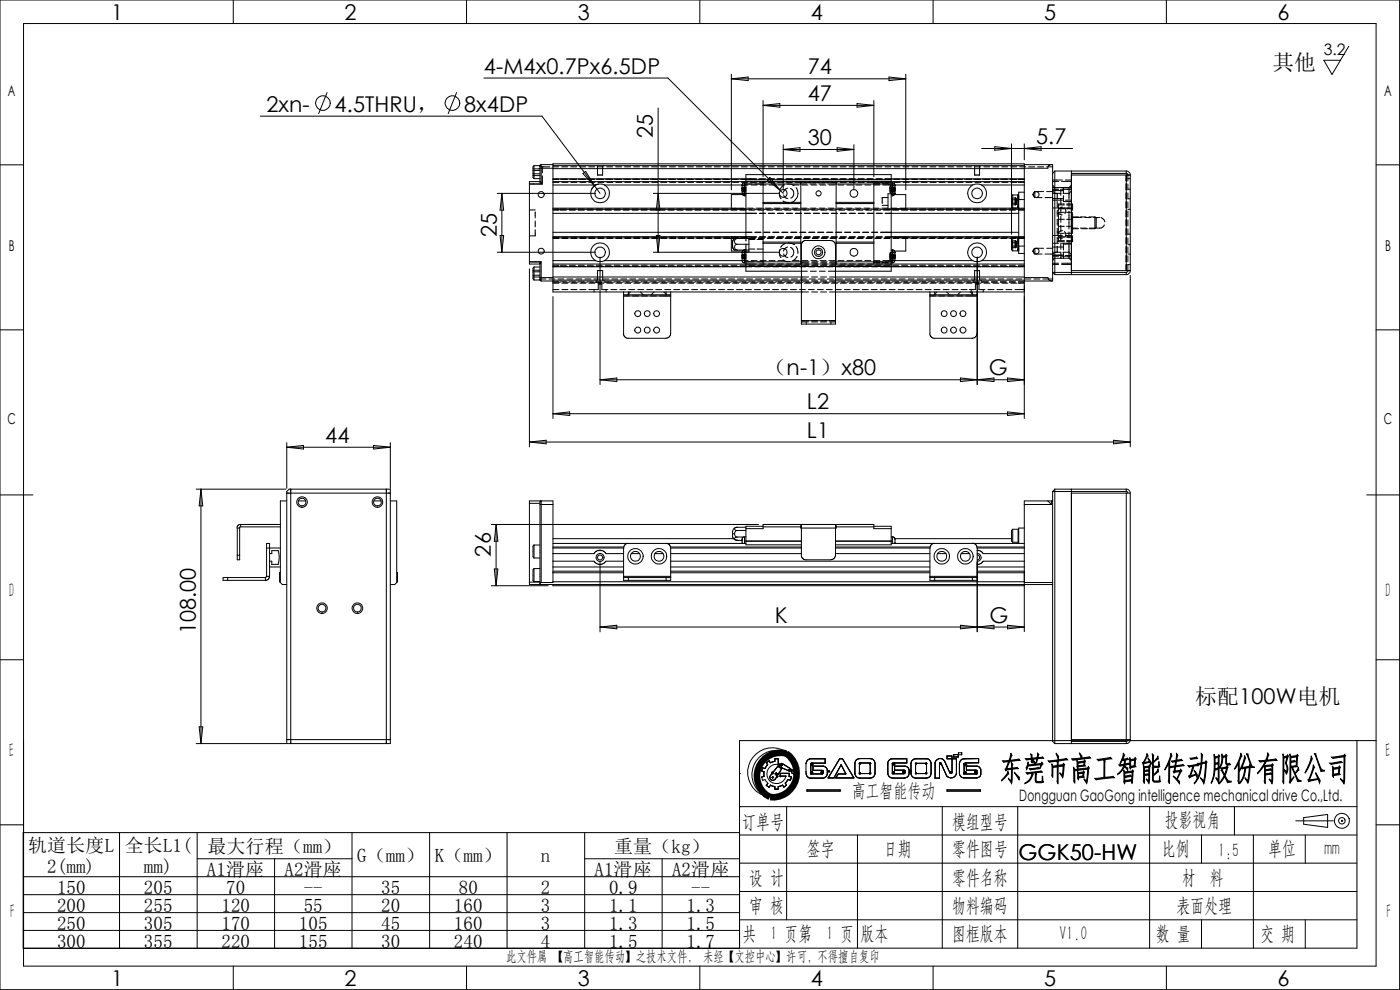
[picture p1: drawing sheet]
<svg xmlns="http://www.w3.org/2000/svg" width="297mm" height="210mm" viewBox="0 0 297 210" stroke-linecap="round" stroke-linejoin="round" font-family="sans-serif">
<defs><g id="words">
<text font-size="7" x="212" y="165.5">东莞市高工智能传动股份有限公司</text>
<g font-size="4.6">
<text x="23.6" y="4.1">1</text>
<text x="73.1" y="4.1">2</text>
<text x="122.6" y="4.1">3</text>
<text x="172" y="4.1">4</text>
<text x="221.5" y="4.1">5</text>
<text x="271" y="4.1">6</text>
<text x="102.7" y="15.6">4-M4x0.7Px6.5DP</text>
<text x="171.4" y="15.8">74</text>
<text x="269.9" y="14.9">其他</text>
<text x="56.5" y="23.7">2xn-</text>
<text x="71" y="23.7">4.5THRU，</text>
<text x="98.5" y="23.7">8x4DP</text>
<text x="171.4" y="21.4">47</text>
<text x="138.5" y="29.3" transform="rotate(-90 138.5 29.3)">25</text>
<text x="171.4" y="30.8">30</text>
<text x="219.8" y="30.6">5.7</text>
<text x="105.4" y="50.3" transform="rotate(-90 105.4 50.3)">25</text>
<text x="162.2" y="79.6">（n-1）x80</text>
<text x="209.8" y="79.6">G</text>
<text x="171.2" y="86.8">L2</text>
<text x="69" y="93.9">44</text>
<text x="171.2" y="92.8">L1</text>
<text x="104.1" y="118.1" transform="rotate(-90 104.1 118.1)">26</text>
<text x="41.5" y="134.6" transform="rotate(-90 41.5 134.6)">108.00</text>
<text x="164.4" y="132.1">K</text>
<text x="209.9" y="132.1">G</text>
<text x="253.6" y="149.3">标配100W电机</text>
<text x="216.1" y="182.4">GGK50-HW</text>
<text x="23.6" y="209.1">1</text>
<text x="73.1" y="209.1">2</text>
<text x="122.6" y="209.1">3</text>
<text x="172" y="209.1">4</text>
<text x="221.5" y="209.1">5</text>
<text x="271" y="209.1">6</text>
</g>
<g font-size="4.2">
<text x="1.9" y="126.7">D</text>
<text x="293.9" y="126.7">D</text>
<text x="1.9" y="160.7">E</text>
<text x="293.9" y="160.7">E</text>
<text x="180.7" y="169.3">高工智能传动</text>
<text x="157.4" y="175.6">订单号</text>
<text x="202" y="175.6">模组型号</text>
<text x="247.1" y="175.3">投影视角</text>
<text x="171.2" y="181.4">签字</text>
<text x="187.5" y="181.4">日期</text>
<text x="202" y="181.4">零件图号</text>
<text x="246.5" y="181.4">比例</text>
<text x="258.4" y="181.9">1:5</text>
<text x="269" y="181.4">单位</text>
<text x="281" y="181.4">mm</text>
<text x="158.9" y="187.6">设 计</text>
<text x="202" y="187.6">零件名称</text>
<text x="250.7" y="187.6">材</text>
<text x="256.6" y="187.6">料</text>
<text x="2.2" y="194.7">F</text>
<text x="158.9" y="193.5">审 核</text>
<text x="202" y="193.5">物料编码</text>
<text x="249.6" y="193.5">表面处理</text>
<text x="294.1" y="194.7">F</text>
<text x="157.5" y="199.4">共</text>
<text x="163.4" y="199.4">1 页第</text>
<text x="175.3" y="199.4">1 页</text>
<text x="182.6" y="199.4">版本</text>
<text x="202" y="199.4">图框版本</text>
<text x="224.8" y="199.4">V1.0</text>
<text x="245.2" y="199.4">数 量</text>
<text x="267.4" y="199.4">交 期</text>
</g>
<g font-size="4">
<text x="6" y="180.7">轨道长度L</text>
<text x="10" y="185.3">2(mm)</text>
<text x="26.5" y="180.7">全长L1(</text>
<text x="30.5" y="185.3">mm)</text>
<text x="43.9" y="185.8">A1滑座</text>
<text x="44" y="180.9">最大行程（mm）</text>
<text x="60.4" y="185.8">A2滑座</text>
<text x="75.8" y="182.8">G（mm）</text>
<text x="92.2" y="182.8">K（mm）</text>
<text x="114.8" y="182.8">n</text>
<text x="126.1" y="185.8">A1滑座</text>
<text x="130.3" y="180.9">重量（kg）</text>
<text x="142.6" y="185.8">A2滑座</text>
<text x="12.1" y="189.6">150</text>
<text x="30.5" y="189.6">205</text>
<text x="48" y="189.6">70</text>
<text x="64.4" y="189.6">--</text>
<text x="80.9" y="189.6">35</text>
<text x="97.3" y="189.6">80</text>
<text x="114.8" y="189.6">2</text>
<text x="129.2" y="189.6">0.9</text>
<text x="146.6" y="189.6">--</text>
<text x="12.1" y="193.4">200</text>
<text x="12.1" y="197.2">250</text>
<text x="30.5" y="193.4">255</text>
<text x="30.5" y="197.2">305</text>
<text x="47" y="193.4">120</text>
<text x="47" y="197.2">170</text>
<text x="63.4" y="197.2">105</text>
<text x="64.4" y="193.4">55</text>
<text x="80.9" y="193.4">20</text>
<text x="80.9" y="197.2">45</text>
<text x="96.3" y="193.4">160</text>
<text x="96.3" y="197.2">160</text>
<text x="114.8" y="193.4">3</text>
<text x="114.8" y="197.2">3</text>
<text x="129.2" y="193.4">1.1</text>
<text x="129.2" y="197.2">1.3</text>
<text x="145.6" y="193.4">1.3</text>
<text x="145.6" y="197.2">1.5</text>
<text x="12.1" y="201">300</text>
<text x="30.5" y="201">355</text>
<text x="47" y="201">220</text>
<text x="63.4" y="201">155</text>
<text x="80.9" y="201">30</text>
<text x="96.3" y="201">240</text>
<text x="114.8" y="201">4</text>
<text x="129.2" y="201">1.5</text>
<text x="145.6" y="201">1.7</text>
</g>
<g font-size="3.3">
<text x="280.8" y="11.8">3.2</text>
<text x="216.2" y="169.8">Dongguan GaoGong intelligence mechanical drive Co.,Ltd.</text>
</g>
<g font-size="3.2">
<text x="1.7" y="20.3">A</text>
<text x="293.7" y="20.3">A</text>
<text x="1.9" y="53.3">B</text>
<text x="293.9" y="53.3">B</text>
<text x="1.6" y="89.9">C</text>
<text x="293.5" y="89.9">C</text>
</g>
<g font-size="3.1">
<text x="107.4" y="203.9">此文件属 【高工智能传动】之技术文件,</text>
<text x="149.2" y="203.9">未经【文控中心】许可，不得擅自复印</text>
</g>
</g></defs>
<g fill="none" stroke="#000" stroke-width=".21">
<path d="M0 0h296.9v209.9h-296.9zM5 5h286.9v199.9h-286.9zM49.5 0v5M69.4 19.6l-1.8 4.5M96.9 19.6l-1.8 4.5M99 0v5M102.7 16.6h39l24.5 24.4M148.5 0v5M155.2 15.7v24.6M155.2 16.7h37M155.2 16.7l3.5-.4v.8zM188.6 16.3l3.6 .4-3.6 .4z"/>
<path d="M192.2 15.7v24.6M198 0v5M247.4 0v5M286.1 9.8l-3.5 6-1.8-3h3.6M0 35h5M55.2 24.6h59.8l11.1 14.8M112.3 39v-.5h2.3l.5 .5M112.3 39v16.5M112.3 39h2.8M113.1 36.9h1.5M113.1 36.2h1.5M113.1 35.8h1.5"/>
<path d="M113.1 37.3h1.5M113.3 35.1v2.8M113.3 35.1l-.2 .3v2.2l.2 .3M113.3 37.9h1.3M113.3 35.1h1.3M114.6 35.2v.5M114.6 35.7h.2M114.6 35.7v3l.2 .3v-3.3M114.6 35.1v.3M114.6 35.1l.5 .3M114.8 34.9l-.2 .1v.2M114.8 34.9v.8"/>
<path d="M114.8 34.9h2.5M114.8 35.7h2.5M115.1 35.4v1.3M115.1 37.3v1.7M115.1 35.4h1.5M117.3 35.4h1.2M117.3 34.9v.8M117.3 34.9v-.1h100v.1M117.3 35.7v23.2M117.3 38.5h100M117.3 37.9h43.2M117.3 38.1h1.3"/>
<path d="M117.3 38.7h1.3M117.3 38h1.3M117.3 39.2h9.1M117.3 35.1h100M117.3 35.8h100M118.9 38h1.2M119.2 35.4h1.2M119.2 38.1h1.3M119.2 38.7h1.3M120.8 38h1.2M121.1 35.4h1.2M121.1 38.1h1.3"/>
<path d="M121.1 38.7h1.3M122.7 38h1.3M123 35.4h1.2M123 38.1h1.3M123 38.7h1.3M123.7 36.8l.5-.4 1.9 3zM124.6 38h1.3M124.9 35.4h1.3M124.9 38.1h1.3M124.9 38.7h1.3M126.1 39.4l1.2 1.6M126.4 39.2a2.25 2.25 0 0 1 1.9 0"/>
<path d="M126.4 39.2a2 2 0 0 0-.6 3.1 2 2 0 0 0 3.1 0 2 2 0 0 0-.6-3.1M126.5 38h1.3M126.7 35.1v2h1.1v-2M126.8 35.4h1.3M126.8 38.1h1.3M126.8 38.7h1.3M127 39.1a1.86 1.86 0 0 0-1.5 1M128.3 39.2h30.4M128.4 38h1.3M128.7 35.4h1.3M128.7 38.1h1.3M128.7 38.7h1.3"/>
<path d="M130.3 38h1.3M130.6 35.4h1.3M130.6 38.1h1.3M130.6 38.7h1.3M132.2 38h1.3M132.5 35.4h1.3M132.5 38.1h1.3M132.5 38.7h1.3M134.1 38h1.3M134.4 35.4h1.3M134.5 38.1h1.2M134.5 38.7h1.2"/>
<path d="M136 38h1.3M136.3 35.4h1.3M136.4 38.1h1.2M136.4 38.7h1.2M137.9 38h1.3M138.2 35.4h1.3M138.3 38.1h1.2M138.3 38.7h1.2M139.6 22.9v30.6M139.8 38h1.3M140.1 35.4h1.3M140.2 38.1h1.2"/>
<path d="M140.2 38.7h1.2M141.7 38h1.3M142 35.4h1.3M142.1 38.1h1.2M142.1 38.7h1.2M143.6 38h1.3M143.9 35.4h1.3M144 38.1h1.2M144 38.7h1.2M145.5 38h1.3M145.8 35.4h1.3M145.9 38.1h1.3"/>
<path d="M145.9 38.7h1.3M147.4 38h1.3M147.7 35.4h1.3M147.8 38.1h1.3M147.8 38.7h1.3M149.4 38h1.2M149.6 35.4h1.3M149.7 38.1h1.3M149.7 38.7h1.3M151.3 38h1.2M151.6 35.4h1.2M151.6 38.1h1.3"/>
<path d="M151.6 38.7h1.3M153.2 38h1.2M153.5 35.4h1.2M153.5 38.1h1.3M153.5 38.7h1.3M155.1 38h1.2M155.4 35.4h1.2M155.4 38.1h1.3M155.4 38.7h1.3M157 38h3.5M157.3 35.4h1.2M157.3 38.1h1.3"/>
<path d="M157.3 38.7h1.3M157.4 39.3v.7M157.4 39.3h.1M157.4 39.3h.4M157.4 39.7l.8 .1M157.8 39.3l.4 .1M157.9 38.8l-.4 .1-.1 .4M157.9 38.8v2.7M157.9 38.8h.3M157.9 38.8v1.2M158.2 38.1v.9M158.2 39v12.1"/>
<path d="M158.2 38.1v-1.1h30.9v1.1M158.2 40l-.8-.2v.6l.8-.1M158.2 38.6h1.3M158.2 39h13M158.2 38.1h30.9M159.2 35.4h1.2M159.2 38.1h1.3M159.2 38.7h1.3M159.3 39.2h1.3M160.1 38.6h1.3M160.8 38h1.6M161.1 35.4h1.2"/>
<path d="M161.1 37.9h1.3M161.1 38.1h1.3M161.1 38.7h1.3M161.2 39.2h1.3M161.9 21.3v16.2M161.9 38.5v17.5M161.9 22.4h23.5M161.9 22.4l3.5-.4v.7zM162.1 38.6h1.2M162.7 38h1.6M163 35.4h1.3M163 37.9h1.3"/>
<path d="M163 38.1h1.3M163 38.7h1.3M163.2 39.2h1.2M163.3 37.6l2.3 2.8-2.8-2.2zM164 38.6h1.2M164.6 38h1.6M164.9 35.4h1.3M164.9 37.9h1.3M164.9 38.1h1.3M164.9 38.7h1.3M165.1 39.2h1.2M165.9 38.6h1.2"/>
<path d="M166.2 30.7v9.3M166.2 31.7h14.9M166.2 31.7l3.5-.4v.8zM166.3 39.2l-.8 .9M166.4 39.2h-.1M166.5 38h1.6M166.8 35.4h1.3M166.8 37.9h1.3M166.8 38.1h1.3M166.8 38.7h1.3M167 39.9a1.04 1.04 0 0 0-.8 .8M167.3 39l.9 .2"/>
<path d="M167.7 40a.98 .98 0 0 1 .7 .9M167.8 38.6h1.2M168.2 39.2l.2 .2M168.2 39.2h1.3M168.4 38h1.6M168.7 35.4h1.3M168.7 37.9h1.3M168.7 38.1h1.3M168.7 38.7h1.3M168.9 39.8a1.99 1.99 0 0 1-.9 3.1M169.7 38.6h1.2M169.9 38.5v17.5"/>
<path d="M169.9 38.8h7.5M170.1 39.2h1.3M170.3 38h1.6M170.6 35.4h1.3M170.6 37.9h1.3M170.6 38.1h1.3M170.6 38.7h1.3M171.6 38.6h1.2M171.8 39h1.3M172 39.2h1.3M172.2 38h1.6M172.5 35.4h1.3"/>
<path d="M172.6 37.9h1.2M172.6 38.1h1.2M172.6 38.7h1.2M173.5 38.6h1.3M173.7 39h1.3M173.9 39.2h1.3M174.1 38h1.6M174.4 35.4h1.3M174.5 37.9h1.2M174.5 38.1h1.2M174.5 38.7h1.2M175.4 38.6h1.3"/>
<path d="M175.6 39h13.5M175.9 39.2h1.2M176 38h1.6M176.3 35.4h1.3M176.4 37.9h1.2M176.4 38.1h1.2M176.4 38.7h1.2M177.3 38.6h1.3M177.4 38.5v17.5M177.6 31.3l3.5 .4-3.5 .4zM177.8 39.2h1.2M177.9 38h1.6"/>
<path d="M178.2 35.4h1.3M178.3 37.9h1.2M178.3 38.1h1.2M178.3 38.7h1.2M179.2 38.6h1.3M179.7 39.2h1.2M179.8 38h1.6M180.1 35.4h1.3M180.2 37.9h1.2M180.2 38.1h1.2M180.2 38.7h1.2M181.1 38.6h1.3"/>
<path d="M181.1 30.7v9.3M181.6 39.2h1.2M181.7 38h1.6M181.8 22l3.6 .4-3.6 .3zM182 35.4h1.3M182.1 37.9h1.2M182.1 38.1h1.2M182.1 38.7h1.2M183 38.6h1.3M183.5 39.2h1.2M183.6 38h1.7M183.9 35.4h1.3"/>
<path d="M184 37.9h1.3M184 38.1h1.3M184 38.7h1.3M184.9 38.6h1.3M185.4 21.3v16.2M185.4 38.5v17.5M185.4 38.8h1.2M185.4 39.2h1.2M185.5 38h1.7M185.8 35.4h1.3M185.9 37.9h1.3M185.9 38.1h1.3"/>
<path d="M185.9 38.7h1.3M186.8 38.6h2.3M187.1 38.8h1.3h-1.3M187.3 39.2h19M187.5 38h1.6M187.7 35.4h1.3M187.8 37.9h29.5M187.8 38.1h1.3M187.8 38.7h1.3M188.9 39.4v1.5M189.1 38.1v.9M189.1 39v2.1"/>
<path d="M189.1 38.8h.3M189.4 38.8l.3 .1 .2 .4M189.4 38.8v2.7M189.4 38.8v1.2M189.4 38h1.2M189.5 39.3h.4M189.5 39.3l-.6 .1M189.7 35.4h1.2M189.7 38.1h1.3M189.7 38.7h1.3M189.9 39.3h.1M189.9 39.3v.7"/>
<path d="M189.9 39.7l-1.1 .1M189.9 39.3h-.4M191.3 38h1.2M191.6 35.4h1.2M191.6 38.1h1.3M191.6 38.7h1.3M193.2 38h1.2M193.5 35.4h1.2M193.5 38.1h1.3M193.5 38.7h1.3M195.1 38h1.2M195.4 35.4h1.2"/>
<path d="M195.4 38.1h1.3M195.4 38.7h1.3M197 38h1.2M197.3 35.4h1.2M197.3 38.1h1.3M197.3 38.7h1.3M198.9 38h1.3M199.2 35.4h1.2M199.2 38.1h1.3M199.2 38.7h1.3M200.8 38h1.3M201.1 35.4h1.3"/>
<path d="M201.1 38.1h1.3M201.1 38.7h1.3M202.7 38h1.3M203 35.4h1.3M203 38.1h1.3M203 38.7h1.3M204.6 38h1.3M204.9 35.4h1.3M204.9 38.1h1.3M204.9 38.7h1.3M206.3 39.2a2.25 2.25 0 0 1 1.9 0M206.3 39.2a2 2 0 0 0-.6 3.1 2 2 0 0 0 3.1 0 2 2 0 0 0-.6-3.1"/>
<path d="M206.5 38h1.3M206.8 35.1v2h1v-2M206.8 35.4h1.3M206.8 38.1h1.3M206.8 38.7h1.3M208.2 39.2h9.1M208.2 31.5h19.3M208.4 38h1.3M208.7 35.4h1.3M208.7 38.1h1.3M208.7 38.7h1.3M210.3 38h1.3"/>
<path d="M210.6 35.4h1.3M210.7 38.1h1.2M210.7 38.7h1.2M211 31.1l3.6 .4-3.6 .4zM212.2 38h1.3M212.5 35.4h1.3M212.6 38.1h1.2M212.6 38.7h1.2M214.1 38h1.3M214.4 35.4h1.3M214.5 38.1h1.2M214.5 38.7h1.2"/>
<path d="M214.6 30.5v19.2M216 38.1h1.3M216 38.7h1.3M216 38h1.3M216.3 35.4h1.3M217.3 34.9v.8M217.3 34.9h6v24.7h-6M217.3 30.5v3.4M217.3 35.7v23.2M217.3 31.5l3.6-.4v.8zM218.2 35.4h1.3M220.1 35.4h1.3"/>
<path d="M222 35.4h1.3M223.1 34.9l-.6 .2-.2 .6h-5M223.3 38.5h1.3M223.3 38.2h2.1M223.3 39.3l.5 .5M223.8 36.3v22M223.8 36.3h15.1M223.8 36.3l-.5 .5M225.2 38.5h2.1M225.2 39.8h2.1M225.6 39.8v1.3M226 38.2h1.3"/>
<path d="M227.3 36.3v22M227.3 37.1h11.6M227.3 39.3l-.5 .5v2.5M227.3 39.8h-4h1.3M227.3 36.8h11.6M238.9 37.1h.9M238.9 36.3a.87 .87 0 0 1 .9 .8M238.9 36.8l.3 .1 .1 .2M238.9 36.3v.5M238.9 37.1v20.3M239.3 37.1h.5M239.3 37.1v1.3"/>
<path d="M239.3 39v1.3M239.3 37.9h.5M239.8 37.1v20.3M291.9 35h5M105.5 41h20.8M105.5 53.5h20.8M106.1 50h.7l-.3 3.5zM106.5 41l.3 3.6h-.7zM106.5 41v12.5M112.3 55.5v.5h2.3M112.3 57v37.8M112.3 55.5h2.5"/>
<path d="M112.3 44.5h1.2M113.1 57.7h1.5M113.1 58.4h1.5M113.1 57.3h1.5M113.1 58.8h1.5M113.3 56.6v2.8M113.3 56.6l-.2 .3v2.2l.2 .3M113.3 56.6h1.3M113.5 45v1.2M113.5 46.9v1.2M113.5 48.8v1.2h-1.2M114.6 58.9v.6l.2 .1"/>
<path d="M114.6 58.9h.2M114.6 55.5v3.4M114.8 58.9v.7M114.8 55.5l-.2 .5M114.8 55.5v3.4M114.8 59.6h2.5M114.8 58.9h2.5M115.8 59.2l-2.5 .2M116.5 59.2h1.2M117.3 58.9v.7M117.3 59.6v2.3h15M117.3 59.4h54.2"/>
<path d="M117.3 59.9h1.5M117.3 56h54.6M117.3 56.6h42.2M117.3 58.8h54.2M117.3 50.2h43.2M117.3 55.3h9.1M117.3 59.8h1.3M117.3 44.6h1.3M117.3 50.3h1.3M117.3 56.5h1.3M117.3 44.3h1.3M117.3 56.3h1.3"/>
<path d="M117.3 50.6h1.3M117.3 44.4h42.2M117.3 49.3h42.2M117.3 45.3h43.2M117.3 44.2h39.1M117.3 50.5h39.1M118.4 59.2h1.2M118.9 59.8h1.2M118.9 44.6h1.2M118.9 56.5h1.6M118.9 44.3h1.2M118.9 56.3h1.2"/>
<path d="M119.2 50.3h1.3M119.2 50.6h1.3M119.5 59.9h1.2M120.3 59.2h1.2M120.8 59.8h1.2M120.8 44.6h1.2M120.8 56.5h1.6M120.8 44.3h1.2M120.8 56.3h1.2M121.1 50.3h1.3M121.1 50.6h1.3M121.4 59.9h1.2"/>
<path d="M122.2 59.2h1.2M122.7 59.8h1.3M122.7 44.6h1.3M122.7 56.5h1.6M122.7 44.3h1.3M122.7 56.3h1.3M123 50.3h1.3M123 50.6h1.3M123.3 59.9h1.2M124.1 59.2h1.2M124.6 59.8h1.3M124.6 44.6h1.3"/>
<path d="M124.6 56.5h1.6M124.6 44.3h1.3M124.6 56.3h1.3M124.9 50.3h1.3M124.9 50.6h1.3M125.2 59.9h2.5M126 59.2h1.3M126.4 55.3a2.25 2.25 0 0 0 1.9 0M126.4 55.3a2 2 0 0 1-.6-3 2 2 0 0 1 3.1 0 2 2 0 0 1-.6 3M126.4 59.4v.5M126.5 59.8h1.3M126.5 44.6h1.3"/>
<path d="M126.5 56.5h1.6M126.5 44.3h1.3M126.5 56.3h1.3M126.7 59.4v-2h1.1v2M126.8 50.3h1.3M126.8 50.6h1.3M127.3 54.5v27.1M127.9 59.2h1.3M128.1 59.4v.5h2.2M128.3 55.3h30.4M128.4 59.8h1.3M128.4 44.6h1.3"/>
<path d="M128.4 56.5h1.6M128.4 44.3h1.3M128.4 56.3h1.3M128.7 50.3h1.3M128.7 50.6h1.3M129.8 59.2h1.3M130.3 59.8h1.3M130.3 44.6h1.3M130.3 56.5h1.6M130.3 44.3h1.3M130.3 56.3h1.3M130.6 50.3h1.3"/>
<path d="M130.6 50.6h1.3M130.9 59.9h1.3M131.7 59.2h1.3M132.2 59.8h1.3M132.2 44.6h1.3M132.2 56.5h1.6M132.2 44.3h1.3M132.2 56.3h1.3M132.5 50.3h1.3M132.5 50.6h1.3M132.8 59.9h1.3M133.6 59.2h1.3"/>
<path d="M134.1 59.8h1.3M134.1 44.6h1.3M134.1 56.5h1.6M134.1 44.3h1.3M134.1 56.3h1.3M134.5 50.3h1.2M134.5 50.6h1.2M134.7 59.9h1.3M135.5 59.2h1.3M136 59.8h1.3M136 44.6h1.3M136 56.5h1.6"/>
<path d="M136 44.3h1.3M136 56.3h1.3M136.4 50.3h1.2M136.4 50.6h1.2M136.6 59.9h1.3M137.4 59.2h1.3M137.9 59.8h1.3M137.9 44.6h3.2M137.9 56.5h1.6M137.9 44.3h1.3M137.9 56.3h1.3M138.3 50.3h1.2"/>
<path d="M138.3 50.6h1.2M138.5 59.9h1.3M138.6 41h26.5M138.6 53.5h26.5M139.2 50h.8l-.4 3.5zM139.2 44.6l.4-3.6 .4 3.6M139.3 59.2h1.3M139.8 59.8h1.3M139.8 56.5h1.6M139.8 44.3h1.3M139.8 56.3h1.3M140.2 50.3h1.2"/>
<path d="M140.2 50.6h1.2M140.4 59.9h1.3M141.2 59.2h1.3M141.7 59.8h1.3M141.7 44.6h1.3M141.7 56.5h1.6M141.7 44.3h1.3M141.7 56.3h1.3M142.1 50.3h1.2M142.1 50.6h1.2M142.3 59.9h1.3M143.1 59.2h1.3"/>
<path d="M143.6 59.8h1.3M143.6 44.6h1.3M143.6 56.5h1.6M143.6 44.3h1.3M143.6 56.3h1.3M144 50.3h1.2M144 50.6h1.2M144.2 59.9h1.3M145 59.2h1.3M145.5 59.8h1.3M145.5 44.6h1.3M145.5 56.5h1.7"/>
<path d="M145.5 44.3h1.3M145.5 56.3h1.3M145.9 50.3h1.3M145.9 50.6h1.3M146.1 59.9h1.3M146.9 59.2h1.3M147.4 59.8h1.3M147.4 44.6h1.3M147.4 56.5h1.7M147.4 44.3h1.3M147.4 56.3h1.3M147.8 50.3h1.3"/>
<path d="M147.8 50.6h1.3M148 59.9h1.3M148.8 59.2h1.3M149.4 59.8h1.2M149.4 44.6h1.2M149.4 56.5h1.6M149.4 44.3h1.2M149.4 56.3h1.2M149.7 50.3h1.3M149.7 50.6h1.3M149.9 59.9h1.3M150.7 59.2h1.3"/>
<path d="M151.3 59.8h1.2M151.3 44.6h1.2M151.3 56.5h1.6M151.3 44.3h1.2M151.3 56.3h1.2M151.6 50.3h1.3M151.6 50.6h1.3M151.8 59.9h1.3M152.7 59.2h1.2M153.2 59.8h1.2M153.2 44.6h1.2M153.2 56.5h1.6"/>
<path d="M153.2 44.3h1.2M153.2 56.3h1.2M153.5 50.3h1.3M153.5 50.6h2.2M153.8 59.9h1.2M154.6 59.2h1.2M155.1 59.8h1.2M155.1 44.6h1.2M155.1 56.5h1.6M155.1 44.3h1.2M155.1 56.3h1.2M155.4 50.3h1.3"/>
<path d="M155.7 59.9h1.2M155.8 50.6l-.4 .6v1.3l.4 .5M155.9 50.6a.77 .77 0 0 0-.5 .9v.5a.88 .88 0 0 0 .7 1h.3M155.9 50.6h.5M156.4 50.6a.62 .62 0 0 0-.6 .6 .62 .62 0 0 0 .6 .6M156.4 51.8a.62 .62 0 0 0-.6 .6 .62 .62 0 0 0 .6 .6M156.4 50.6h2.5M156.4 51.8h2.5M156.4 53h2.5M156.5 59.2h1.2M156.6 44.2h1.3M157 59.8h1.2"/>
<path d="M157 44.6h1.2M157 56.5h32.1M157 44.3h1.2M157 56.3h1.2M157.1 50.5h1.2M157.3 50.3h1.3M157.4 41l.1 .3 .4 .2M157.4 55.3l.1 .2 .4 .3M157.4 40h.4M157.4 41h.1M157.4 40.3v.7M157.4 53.6v.7"/>
<path d="M157.4 53.5v.1M157.4 54.5h.1M157.4 55.2v.1M157.4 54.5v.7M157.4 54.3h.1M157.4 54.3h.4M157.4 54.5h.4M157.4 54.2l.4 .1M157.4 53.9l.8 .1M157.4 53.5l.4 .1M157.4 53.6h.4M157.6 59.9h1.2"/>
<path d="M157.8 40.3h-.4M157.8 54.5l-.4 .1M157.8 40l.4 .1M157.8 54.3h.4M157.8 53.6h.4M157.9 53l-.4 .2-.1 .3M157.9 53v2.8M157.9 55.8h.3M157.9 53h.3M157.9 40.3v1.2M157.9 53v1.3M157.9 54.5v1.3"/>
<path d="M157.9 41.5h.3M158.2 55.5v.9M158.2 51.8v1.6M158.2 56.4v1.1h13.1M158.2 41.3h-3v3h3M158.2 50.3h-3v3h3M158.2 53.4v2.1M158.2 54.2l-.8-.1v.6l.8-.1M158.2 40.2l-.4 .1M158.2 54.5h-.4M158.2 56.4h13.3M158.2 40.6h-.8"/>
<path d="M158.2 54.8l-.8 .1M158.2 55.2l-.8 .1M158.2 40.9l-.8 .1M158.2 55.5h13.5M158.4 59.2h1.2M158.5 44.2h1.3M158.9 59.8h1.2M158.9 44.6h1.2M158.9 44.3h1.2M158.9 56.3h1.2M158.9 50.8h1.2M158.9 52.8h1.2"/>
<path d="M158.9 50.2v3.2h-.7M159 50.6h1.2M159 50.5h1.2M159.2 50.3h1.3M159.3 55.3h1.3M159.5 59.9h1.2M160.1 56.6h1.3M160.1 44.4h1.3M160.1 49.3h1.3M160.3 59.2h1.2M160.4 44.2h1.3M160.6 50.8h1.3"/>
<path d="M160.6 52.8h1.3M160.8 59.8h1.3M160.8 44.6h1.3M160.8 44.3h1.3M160.8 56.3h1.3M160.9 50.6h1.2M160.9 50.5h1.2M161.1 50.2h1.3M161.1 50.3h1.3M161.1 45.3h1.3M161.2 55.3h1.3M161.4 59.9h1.2"/>
<path d="M161.9 42.9h8M161.9 51.6h8M161.9 51.4h8M161.9 43.2h8M162.1 56.6h1.2M162.1 44.4h1.2M162.1 49.3h1.2M162.2 59.2h1.2M162.3 44.2h1.3M162.7 59.8h1.3M162.7 44.6h1.3M162.7 44.3h1.3"/>
<path d="M162.7 56.3h1.3M162.8 50.6h1.2M162.8 50.5h1.2M163 50.2h1.3M163 50.3h1.3M163 45.3h1.3M163.2 55.3h1.2M163.3 59.9h1.2M164 56.6h1.2M164 44.4h1.2M164 49.3h1.2M164.1 59.2h1.3"/>
<path d="M164.2 44.2h1.3M164.6 59.8h1.3M164.6 44.6h1.3M164.6 44.3h1.3M164.6 56.3h1.3M164.7 50.6h1.2M164.7 50.5h1.2M164.9 50.2h1.3M164.9 50.3h1.3M164.9 45.3h1.3M165.1 55.3h1.2M165.2 59.9h1.3"/>
<path d="M165.3 40.8l.1 .9 .3 .5M165.4 53a1.62 1.62 0 0 0 .3 1.7M165.6 52.4h.1M165.9 56.6h1.2M165.9 44.4h1.2M165.9 49.3h1.2M166 59.2h1.3M166.1 42.6l.5 .3 .7 .1M166.1 55.1l.2 .2M166.1 44.2h1.3M166.2 41.4a.93 .93 0 0 0 .9 .7M166.2 53.8a.93 .93 0 0 0 .9 .8"/>
<path d="M166.3 55.3l1.3 .2M166.5 59.8h1.3M166.5 44.6h1.3M166.5 44.3h1.3M166.5 56.3h1.3M166.6 51.6l-.9 .8M166.6 50.6h1.3M166.6 50.5h1.3M166.8 50.2h1.3M166.8 50.3h1.3M166.8 45.3h1.3M167 52.4a1.14 1.14 0 0 0-.8 .9"/>
<path d="M167.1 59.9h1.3M167.2 51.5l1.2 .4M167.7 52.5a1.09 1.09 0 0 1 .7 .9M167.8 56.6h1.2M167.8 44.4h1.2M167.8 49.3h1.2M167.9 59.2h1.3M168 44.2h1.3M168.1 55.3h1.4M168.4 51.9h.1M168.4 59.8h1.3M168.4 41a.95 .95 0 0 1-.6 1"/>
<path d="M168.4 53.5a1.07 1.07 0 0 1-.6 1M168.4 44.6h1.3M168.4 44.3h1.3M168.4 56.3h1.3M168.5 50.6h1.3M168.5 50.5h1.3M168.7 50.2h1.3M168.7 50.3h1.3M168.7 45.3h1.3M168.9 52.3a1.61 1.61 0 0 1 .3 1.5M169 59.9h1.3M169.1 54.4l-.4 .5-.5 .4"/>
<path d="M169.7 56.6h1.2M169.7 44.4h1.2M169.7 49.3h1.2M169.8 59.2h1.3M169.9 55.8h1.6M169.9 44.2h1.3M170.1 55.3h1.3M170.3 59.8h1.3M170.3 44.6h1.3M170.3 44.3h1.3M170.3 56.3h1.3M170.4 50.6h1.3"/>
<path d="M170.4 50.5h1.3M170.6 50.2h1.3M170.6 50.3h1.3M170.6 45.3h1.3M170.9 59.9h1.3M171.6 56.6h1.2M171.6 44.4h1.2M171.6 49.3h1.2M171.7 59.2h1.3M171.8 44.2h1.3M171.9 57.5h1.3M172 55.3h1.3"/>
<path d="M172.2 59.4h1.2M172.2 55.8h1.2M172.2 56h1.6M172.2 56.4h1.2M172.2 58.8h1.2M172.2 59.8h1.3M172.2 44.6h1.3M172.2 44.3h1.3M172.2 56.3h1.3M172.3 55.5h1.3M172.3 50.6h1.3M172.3 50.5h1.3"/>
<path d="M172.6 50.2h1.2M172.6 50.3h1.2M172.6 45.3h1.2M172.8 59.9h1.3M173.5 56.6h1.3M173.5 44.4h1.3M173.5 49.3h1.3M173.6 59.2h1.3M173.7 44.2h1.3M173.8 57.5h1.3M173.9 55.3h1.3M174.1 59.4h1.2"/>
<path d="M174.1 55.8h1.2M174.1 56h1.6M174.1 56.4h1.2M174.1 58.8h1.2M174.1 59.8h1.3M174.1 44.6h1.3M174.1 44.3h1.3M174.1 56.3h1.3M174.2 55.5h1.3M174.2 50.6h1.3M174.2 50.5h1.3M174.5 50.2h1.2"/>
<path d="M174.5 50.3h1.2M174.5 45.3h1.2M174.7 59.9h1.3M175.4 56.6h1.3M175.4 44.4h1.3M175.4 49.3h1.3M175.5 59.2h1.3M175.6 44.2h1.3M175.9 55.3h1.2M176 59.4h41.3M176 55.8h1.4M176 56h41.3"/>
<path d="M176 56.4h13.1M176 58.8h41.3M176 59.8h1.3M176 44.6h1.3M176 44.3h1.3M176 56.3h1.3M176.1 55.5h13M176.1 50.6h1.3M176.1 50.5h1.3M176.3 51.1l.7 .2 .2 .7v16M176.3 51h-5.6l-.6 .6-.1 16.4M176.4 50.2h1.2"/>
<path d="M176.4 50.3h1.2M176.4 45.3h1.2M176.6 59.9h1.3M177.3 56.6h1.3M177.3 44.4h1.3M177.3 49.3h1.3M177.4 42.9h8M177.4 51.6h8M177.4 51.4h8M177.4 43.2h8M177.4 59.2h1.3M177.5 44.2h1.3"/>
<path d="M177.8 55.3h1.2M177.9 59.8h1.3M177.9 44.6h1.3M177.9 44.3h1.3M177.9 56.3h1.3M178 50.6h1.3M178 50.5h1.3M178.3 50.2h1.2M178.3 50.3h1.2M178.3 45.3h1.2M178.5 59.9h1.3M179.2 56.6h1.3"/>
<path d="M179.2 44.4h1.3M179.2 49.3h1.3M179.3 59.2h1.3M179.5 44.2h1.2M179.7 55.3h1.2M179.8 59.8h1.3M179.8 44.6h1.3M179.8 44.3h1.3M179.8 56.3h1.3M179.9 50.6h1.3M179.9 50.5h1.3M180.2 50.2h1.2"/>
<path d="M180.2 50.3h1.2M180.2 45.3h1.2M180.4 59.9h1.3M181.1 56.6h1.3M181.1 44.4h1.3M181.1 49.3h1.3M181.2 59.2h1.3M181.4 44.2h1.2M181.6 55.3h1.2M181.7 59.8h1.3M181.7 44.6h1.3M181.7 44.3h1.3"/>
<path d="M181.7 56.3h1.3M181.8 50.6h1.3M181.8 50.5h1.3M182.1 50.2h1.2M182.1 50.3h1.2M182.1 45.3h1.2M182.3 59.9h1.3M183 56.6h1.3M183 44.4h1.3M183 49.3h1.3M183.1 59.2h1.3M183.3 44.2h1.2"/>
<path d="M183.5 55.3h1.2M183.6 59.8h1.3M183.6 44.6h1.3M183.6 44.3h1.3M183.6 56.3h1.3M183.7 50.6h1.3M183.7 50.5h1.3M184 50.2h1.3M184 50.3h1.3M184 45.3h1.3M184.2 59.9h1.3M184.9 56.6h1.3"/>
<path d="M184.9 44.4h1.3M184.9 49.3h1.3M185 59.2h1.3M185.2 44.2h1.2M185.4 55.8h1.2M185.4 55.7h1.2M185.4 55.3h1.2M185.5 59.8h1.3M185.5 44.6h1.3M185.5 44.3h1.3M185.5 56.3h1.3M185.6 50.6h1.3"/>
<path d="M185.6 50.5h1.3M185.9 50.2h1.3M185.9 50.3h1.3M185.9 45.3h1.3M186.1 59.9h1.3M186.8 56.6h30.5M186.8 44.4h30.5M186.8 49.3h29.3M186.9 59.2h1.3M187.1 44.2h1.2M187.1 55.7h1.3l-1.3 .1M187.2 43.6h1.2"/>
<path d="M187.3 55.3h19M187.5 59.8h1.2M187.5 44.6h1.2M187.5 44.3h1.2M187.5 56.3h1.2M187.5 50.6h1.3M187.5 50.5h1.3M187.8 50.2h29.5M187.8 50.3h1.3M187.8 45.3h28.3M188 59.9h1.3M188.4 41.9h-1.2v1.3"/>
<path d="M188.8 40l1.1-.2v.6l-1.1-.1M188.8 54.2l1.1-.1v.6l-1.1-.1M188.8 40.2h.1M188.8 54.8h.1M188.8 54.4l.7 .1M188.8 40.6h1.1M188.8 59.2h1.3M188.9 40.2l.6 .1M188.9 53.7v1.4M188.9 54.8l1 .1M188.9 55.1l1 .2M188.9 40.9l.6 .1"/>
<path d="M189 44.2h1.2M189.1 55.5v.9M189.1 41.1v14.4M189.1 56.4v1.1h-13.4M189.1 41.3h3.1v3h-3.1M189.1 50.3h3.1v3h-3.1M189.1 55.8h.3M189.1 41.1h-.7v3.3M189.1 53h.3M189.1 41.5h.3M189.4 53l.3 .2 .2 .3M189.4 53v2.8"/>
<path d="M189.4 40.3v1.2M189.4 53v1.3M189.4 54.5v1.3M189.4 59.8h1.2M189.4 44.6h1.2M189.4 56.5h1.6M189.4 44.3h1.2M189.4 56.3h1.2M189.4 50.6h1.3M189.4 50.5h1.3M189.5 40.3h.4M189.5 54.3l-.7 .1"/>
<path d="M189.5 41h.4M189.5 54.3h.4M189.5 54.5h.4M189.5 54.5l.4 .1M189.5 40l-.7 .1M189.5 53.6h-.6v1.5M189.5 53.6h.4M189.7 50.3h1.3M189.8 55.3l-.1 .2-.3 .3M189.9 41l-.1 .3-.4 .2M189.9 40.3v.7M189.9 41h.1"/>
<path d="M189.9 40h-.4M189.9 54.5v.7M189.9 55.2v.1M189.9 53.5v.1M189.9 53.6v.7M189.9 54.3h.1M189.9 54.5h.1M189.9 53.5h.1M189.9 54.2l-.4 .1M189.9 53.9l-1.1 .1M189.9 53.5l-.4 .1M189.9 59.9h1.3"/>
<path d="M190.8 59.2h1.2M190.9 44.2h26.4M190.9 50.5h26.4M191.3 59.8h1.2M191.3 44.6h1.2M191.3 56.5h1.6M191.3 44.3h1.2M191.3 56.3h1.2M191.3 50.6h1.3M191.6 50.3h1.3M191.9 59.9h1.2M192.7 59.2h1.2"/>
<path d="M193.2 59.8h1.2M193.2 44.6h1.2M193.2 56.5h1.6M193.2 44.3h1.2M193.2 56.3h1.2M193.3 50.6h1.2M193.5 50.3h1.3M193.8 59.9h1.2M194.6 59.2h1.2M195.1 59.8h1.2M195.1 44.6h1.2M195.1 56.5h1.6"/>
<path d="M195.1 44.3h1.2M195.1 56.3h1.2M195.2 50.6h1.2M195.4 50.3h1.3M195.7 59.9h1.2M196.5 59.2h1.2M197 59.8h1.2M197 44.6h1.2M197 56.5h1.6M197 44.3h1.2M197 56.3h1.2M197.1 50.6h1.2"/>
<path d="M197.3 50.3h1.3M197.6 59.9h1.2M198.4 59.2h1.2M198.9 59.8h1.3M198.9 44.6h1.3M198.9 56.5h1.6M198.9 44.3h1.3M198.9 56.3h1.3M199 50.6h1.2M199.2 50.3h1.3M199.5 59.9h1.2M200.3 59.2h1.2"/>
<path d="M200.8 59.8h1.3M200.8 44.6h1.3M200.8 56.5h1.6M200.8 44.3h1.3M200.8 56.3h1.3M200.9 50.6h1.2M201.1 50.3h1.3M201.4 59.9h1.2M202.2 59.2h1.3M202.7 59.8h1.3M202.7 44.6h1.3M202.7 56.5h1.6"/>
<path d="M202.7 44.3h1.3M202.7 56.3h1.3M202.8 50.6h1.2M203 50.3h1.3M203.3 59.9h1.3M204.1 59.2h1.3M204.6 59.8h1.3M204.6 44.6h1.3M204.6 56.5h1.6M204.6 44.3h1.3M204.6 56.3h1.3M204.7 50.6h1.3"/>
<path d="M204.9 50.3h1.3M205.2 59.9h2.5M206 59.2h1.3M206.3 55.3a2.25 2.25 0 0 0 1.9 0M206.3 55.3a2 2 0 0 1-.6-3 2 2 0 0 1 3.1 0 2 2 0 0 1-.6 3M206.5 59.4v.5M206.5 59.8h1.3M206.5 44.6h1.3M206.5 56.5h1.6M206.5 44.3h1.3M206.5 56.3h1.3M206.6 50.6h1.3"/>
<path d="M206.8 59.4v-2h1v2M206.8 50.3h1.3M207.3 54.5v27.1M207.9 59.2h1.3M208.2 59.4v.5h1.5M208.2 55.3h9.1M208.4 59.8h1.3M208.4 44.6h1.3M208.4 56.5h1.6M208.4 44.3h1.3M208.4 56.3h1.3M208.5 50.6h1.3"/>
<path d="M208.7 50.3h1.3M209.8 59.2h1.3M210.3 59.9h1.3M210.3 59.8h1.3M210.3 44.6h1.3M210.3 56.5h1.6M210.3 44.3h1.3M210.3 56.3h1.3M210.4 50.6h1.3M210.7 50.3h1.2M211.7 59.2h1.3M212.2 59.9h1.3"/>
<path d="M212.2 59.8h1.3M212.2 44.6h1.3M212.2 56.5h1.6M212.2 44.3h1.3M212.2 56.3h1.3M212.3 50.6h1.3M212.6 50.3h1.2M213.6 59.2h1.3M214.1 59.9h1.3M214.1 59.8h1.3M214.1 44.6h1.3M214.1 56.5h1.6"/>
<path d="M214.1 44.3h1.3M214.1 56.3h1.3M214.2 50.6h1.3M214.5 50.3h1.2M214.6 50.7l.2-.2v2.7a.84 .84 0 0 1-.2-1zM214.6 51.5v-.4h.9l.1 .2v1l-.1 .2h-.9v-.3M214.6 42.4l1 .1M214.6 42.4v.7M214.6 51.5l1 .1M214.6 51.5v.7M214.8 41.4v2.7M214.8 41.4a2.14 2.14 0 0 0-.2 1.7 .84 .84 0 0 0 .2 1"/>
<path d="M214.8 44.1h1.2M214.8 41.4h1.2M214.8 53.2h1.2M215.4 42v1.4M215.4 51.1v1.4M215.5 42h.1M215.5 43.1h.1M215.5 59.2h1.3M215.6 42.1l-1-.1v.4M215.6 42.1v1.2l-.1 .1h-.9v-.3M215.6 43l-1 .1M215.6 52.1l-1 .1"/>
<path d="M216 50.5h.1M216 41.4h.1M216 50.5v2.7M216 41.4v2.7M216 59.9h1.3M216 59.8h1.3M216 44.6h1.3M216 50.3h1.3M216 56.5h1.3M216 44.3h1.3M216 56.3h1.3M216 50.6h1.3"/>
<path d="M216.1 40.8h1.2M216.1 53.8h1.2M216.1 53.1l-.1 .1M216.1 44l-.1 .1M216.1 40.8v.7M216.1 53v.8M216.1 52.7v.3M216.1 41.5v.3M216.1 41.5v11.5M216.1 52.2h1.2M216.1 42.3h1.2M217.3 58.9v.7"/>
<path d="M217.3 59.6v29.2M217.3 58.9h5M217.4 59.2h1.3M219.2 41.3h.1M219.2 53.3h.1M219.2 41.3l.3 .5M219.2 53.3l.3 .5M219.3 59.2h1.3M219.5 40.7v1.1M219.5 40.7h.1M219.5 41.8h.1M219.5 52.7h.1"/>
<path d="M219.5 53.8h.1M219.5 40.7l-.3 .6M219.5 52.7l-.3 .6M219.5 52.7v1.1M219.5 41.8v.1M219.5 53.8v.1M219.8 40.6a.63 .63 0 0 1 .6 .7 .63 .63 0 0 1-.6 .6M219.8 40.6a.63 .63 0 0 0-.6 .7 .63 .63 0 0 0 .6 .6M219.8 52.7a.61 .61 0 0 1 .6 .6 .61 .61 0 0 1-.6 .6M219.8 52.7a.61 .61 0 0 0-.6 .6 .61 .61 0 0 0 .6 .6M219.8 53.9h1.3M219.8 41.9h1.3"/>
<path d="M219.8 40.6h1.6M219.8 52.7h1.6M221.2 59.2h2.1M221.7 53.9h1.6M221.7 41.9h1.6M222 40.6h1.3M222 52.7h1.3M222.3 58.9l.2 .5 .6 .2M223.3 54.4h1.3M223.3 56.1h1.3M223.3 40.2h1.3M223.3 54.7l4 .1"/>
<path d="M223.3 53.5h1.7v1.3M223.3 41h1.7M223.3 54.2h2.1M223.3 42.5h2.1M223.3 42.1h2.3M223.3 52.4h2.3M223.3 55.8h1.3M223.3 40.4h2.3M223.3 54.1h2.3M223.3 40.5l.5 .5M223.3 44.1h1.3M223.3 50h2.1"/>
<path d="M223.3 51.6h1.3M223.8 53.5l-.5 .5M223.8 54.8l-.5 .5M223.8 58.3h15.1M224.3 41v1.3M224.3 42.7v1.3M224.3 44.6v1.3M224.3 46.5v1.3M224.3 48.4v1.3M224.3 50.3v1.3M224.3 52.2v1.3M224.3 45.3h.2v2.7h1.3"/>
<path d="M224.3 49.3h.2M224.5 44.9a.75 .75 0 0 0 .8 .7M224.5 49.5a.74 .74 0 0 0 .1 .8 .74 .74 0 0 0 .7 .2M224.5 51.1h1.3M224.5 43.3v1.3M224.5 48.1v1.3M224.5 50v1.3h1.3M224.5 46.5h1.3M224.5 43.5h1.3M224.5 44.3h1.3M224.5 50.2h1.3M224.5 44.2h1.3"/>
<path d="M224.5 45h1.3M224.5 50.3h1.3M224.5 49.5h1.3M224.5 43.3h1.3M225 40.2v1.2M225 42.1v1.2M225 44v1.3M225 45.9v1.3M225 47.8v1.3M225 49.7v1.3M225 51.6v1.3M225.2 43.9h.1"/>
<path d="M225.2 48.9h.1M225.2 54.4h2.1M225.2 56.1h2.1M225.2 40.2h2.1M225.2 43.9a.8 .8 0 0 0-.7 .9M225.2 48.9l-.3 .1-.4 .5M225.2 55.8h2.1M225.2 44.1h2.1M225.2 51.6h2.1M225.5 53.5h1.3l.5 .5M225.6 41.5v1.3h1.7M225.6 53.5v1.3"/>
<path d="M225.8 44.1a.76 .76 0 0 1 .1 1.2M225.8 49.1a.8 .8 0 0 1 .1 1.2M226 54.2h1.3M226 42.5h1.3M226 50h1.3M226.3 51.1h1.2M226.3 46.5h1.2M226.3 43.5h1.2M226.3 44.3h1.2M226.3 50.2h1.2M226.3 44.2h1.2M226.3 45h1.2"/>
<path d="M226.3 50.3h1.2M226.3 49.5h1.2M226.3 43.3h1.2M226.8 42.9v1.3M226.8 44.8v3.8M226.8 49.2v1.3M226.8 51.1v3.7l.5 .5M227.3 57.4h11.6M227.3 46.1h2.2M227.3 48.4h1.3M227.3 51.8h-1.7v1.2M227.3 40.5l-.5 .5h-1.3"/>
<path d="M227.5 45.3v2.7h-1.2M227.5 43.3v1.3M227.5 48.1v1.3M227.5 50v1.3h-1.2M227.5 48.5h1.3M227.5 46h1.3M229.1 46h1.3M229.2 48.4h1.3M229.4 48.5h1.3M230.1 46.1h1.3M231 48.5h1.3M231 46h1.3"/>
<path d="M232 46.1h1.3M232.3 46v2.5M232.3 46l.2 .3v2l-.2 .2M233.6 46.1v.1a1.07 1.07 0 0 1 .8 .9M234.3 47.7a1.02 1.02 0 0 1-1 .7h-2.2M238.9 57.4h.9M238.9 57.8v.5M238.9 57.8h-15.6l.5 .5M239.3 57.4l-.4 .4M239.3 57.4h.5M239.3 40.9v1.3M239.3 42.8v1.3"/>
<path d="M239.3 44.7v1.3M239.3 46.7v1.2M239.3 48.6v1.2M239.3 50.5v1.2M239.3 52.4v1.2M239.3 54.3v1.2M239.3 40.1h.5M239.3 53.9h.5M239.3 42.2h.5M239.3 44.4h.5M239.3 49.7h.5M239.3 51.9h.5"/>
<path d="M239.8 57.4a.87 .87 0 0 1-.9 .9M239.8 58.4v36.4M239.8 56.1h-.5v1.3M0 70h5M117.3 62.9v25.9M117.3 60.1h1.3M117.3 61.4h1.3M119.2 60.1h1.3M119.2 61.4h1.3M121.1 60.1h1.3M121.1 61.4h1.3M123 60.1h1.3"/>
<path d="M123 61.4h1.3M124.9 61.4h2v-1.2h.8v1.2h1.2M124.9 60.1h1.3M126 61.4v.5M126.8 60.1h1.3M128.6 61.4v.5M128.7 60.1h1.3M129.6 61.4h1.3M130.6 60.1h1.3M131.5 61.4h1.3M132.3 62.5h1M132.3 61.9h1"/>
<path d="M132.3 62.5v.3M132.3 62.8v8.2l.4 .6 .6 .2M132.3 61.9v.6M132.3 62.8h10M132.5 60.1h1.3M133.3 61.9v.6M133.3 61.9h8M133.3 62.5h8M133.4 61.4h1.3M133.7 61.9l-.6 .6M134.5 60.1h1.2M135.3 61.4h1.3"/>
<path d="M135.8 61.9l.6 .6M136.4 60.1h1.2M137.2 61.4h1.3M138.3 60.1h1.2M138.8 61.9l-.7 .6M139.1 61.4h1.3M140.2 60.1h1.2M140.8 61.9l.6 .6M141 61.4h1.3M141.3 62.5h1M141.3 61.9h1M141.3 61.9v.6"/>
<path d="M142.1 60.1h1.2M142.3 62.5v.3M142.3 62.8v8l-.3 .7-.7 .3h-8M142.3 61.9v.6M142.3 61.9h29.2M142.9 61.4h1.3M144 60.1h1.2M144.8 61.4h1.3M145.9 60.1h1.3M146.7 61.4h1.3M147.8 60.1h1.3M148.6 61.4h1.3"/>
<path d="M149.7 60.1h1.3M150.5 61.4h1.3M151.6 60.1h1.3M152.4 61.4h1.3M153.5 60.1h1.3M154.3 61.4h1.3M155.4 60.1h1.3M156.3 61.4h1.2M157.3 60.1h1.3M158.2 61.4h1.2M159.2 60.1h1.3M160.1 61.4h1.2"/>
<path d="M161.1 60.1h1.3M162 61.4h1.2M163 60.1h1.3M163.9 61.4h1.2M164.9 60.1h1.3M165.8 61.4h1.2M166.8 60.1h1.3M167.7 61.4h1.3M168.7 60.1h1.3M169.6 61.4h1.3M170 68v.7h7.2v-.7M170 68.3h1.5"/>
<path d="M170 68h7.2M170.6 60.1h1.3M171 68.3v.4M171.5 61.4h1.3M172.2 68.3h1.2M172.2 61.9h1.2M172.6 60.1h1.2M173.4 61.4h1.3M174.1 68.3h1.2M174.1 61.9h1.2M174.5 60.1h1.2M175.3 61.4h1.3"/>
<path d="M176 68.3h1.2M176 61.9h21.3M176.3 68.3v.4M176.4 60.1h1.2M177.2 61.4h1.3M178.3 60.1h1.2M179.1 61.4h1.3M180.2 60.1h1.2M181 61.4h1.3M182.1 60.1h1.2M182.9 61.4h1.3M184 60.1h1.3"/>
<path d="M184.8 61.4h1.3M185.9 60.1h1.3M186.7 61.4h1.3M187.8 60.1h1.3M188.6 61.4h1.3M189.7 60.1h1.3M190.5 61.4h1.3M191.6 60.1h1.3M192.4 61.4h1.3M193.5 60.1h1.3M194.4 61.4h1.2M195.4 60.1h1.3"/>
<path d="M196.3 61.4h1.2M197.3 62.5h1M197.3 61.9h1M197.3 62.5v.3M197.3 62.8v8.2l.4 .6 .6 .2M197.3 61.9v.6M197.3 60.1h1.3M198.2 61.4h1.2M198.3 61.9v.6M198.3 61.9h8M198.3 62.5h8M198.8 61.9l-.6 .6"/>
<path d="M199.2 60.1h1.3M200.1 61.4h1.2M200.8 61.9l.6 .6M201.1 60.1h1.3M202 61.4h1.2M203 60.1h1.3M203.8 61.9l-.6 .6M203.9 61.4h1.2M204.9 60.1h1.3M205.7 61.4h1.2v-1.2h.8v1.2h1.3M205.8 61.9l.7 .6M206 61.4v.5"/>
<path d="M206.3 62.5h1v.3h-10M206.3 61.9h11M206.3 61.9v.6M206.8 60.1h1.3M207.3 70.8l-.4 .7-.6 .3h-8M208.6 61.4v.5M208.7 60.1h1.3M209.6 61.4h1.3M210.7 60.1h1.2M211.5 61.4h1.3M212.6 60.1h1.2M213.4 61.4h1.3"/>
<path d="M214.5 60.1h1.2M215.3 61.4h2M216 60.1h1.3M291.9 70h5M60.8 93.9v9.7M60.8 94.9h22M60.8 94.9l3.6-.4v.7zM79.2 94.5l3.6 .4-3.6 .3zM82.8 93.9v9.7M112.3 93.8l3.6-.4v.7zM112.3 93.8h127.5M117.3 87.8l3.6-.4v.7z"/>
<path d="M117.3 87.8h100M127.3 80.6l3.6-.4v.7zM127.3 80.6h90M203.8 80.2l7.1 .7v-.7l-7.1 .7zM213.7 80.2l3.6 .4-3.6 .3zM213.7 87.4l3.6 .4-3.6 .3zM236.2 93.4l3.6 .4-3.6 .3zM0 105h7M41.6 103.8h19.1M42.6 103.8v53.9M42.6 103.8l.4 3.5h-.8zM50.3 117.8v.9h.5v-.9"/>
<path d="M50.3 117.8v-5.8h.5v5.8M50.3 117.8h.5M51.1 111.8h-.2l-.1 .2M51.1 111.3l-.6 .2-.2 .5M51.1 111.3h8.4M51.1 111.8h8.4M51.1 111.3v.5M56.6 116.2v-.9h.6v7M56.6 116.2h2.9M56.6 116.2v6.1M59 116.8l.2 1.1-.2 1.8h-1.3v-.7h-.5M59 116.8h-1.3v.6h-.5"/>
<path d="M60.8 106.3h-1.3v17.3M61.3 104.6h-.5h.9M61.3 103.8h21.5v53.9h-22v-53.4zM61.7 104.3v-.5v.8M61.7 104.6h20.3M61.7 104.6v52.3M63.3 106.3h1.6M79.3 106.3h1.6M82 104.6h.8h-.5M82 104.3v-.5v.8M82 104.6v52.3M82.8 106.3h1.4v17.3"/>
<path d="M104.2 111.3h56.7M105.2 111.3l.4 3.5h-.7zM105.2 111.3v12.9M112.3 106.8v-.5h5v.7M112.3 106.8v16.7M112.3 106.8h2.3M113.3 115.6v2.8M113.3 115.6l-.2 .3v2.2l.2 .3M113.3 118.4h1.3M113.3 115.6h1.3M114.6 107v-.2a.34 .34 0 0 1-.1-.3 .34 .34 0 0 1 .3-.2v.7M114.6 107h.2"/>
<path d="M114.6 107v17M114.8 107h2.5M114.8 107v16.6M117.3 119h8.7l.5 .5 .5 .2 .9-.1 .6-.6h3.8M117.3 117.4h8.7l.4-.4 .6-.3 .9 .1 .7 .6h3.7M117.3 117.4v1.6M117.3 114.3h38.3M117.3 116h15M117.3 107v10.4M117.3 119v4.6h-2.5M117.3 116.2h15v6.1M117.3 115.3h40.9"/>
<path d="M126.9 119.7h.8M126.9 116.8h.8M127.3 119.3v14.7M133.3 115.3l-.6 .1-.3 .4-.1 .4M133.9 117.4h1.8M138.9 117.4h1.8M141.3 115.3l.6 .1 .4 .8M142.3 116h27.7M142.3 119h55M142.3 116.2h27.7M142.3 117.4h27.7M142.3 116.2v6.1"/>
<path d="M155.4 113.2v.7l.2 .3 .4 .3 .4 .1M155.4 113.2h.4M155.8 113.2l.2 .5 .4 .2M156.4 111.8a.38 .38 0 0 0-.6 .4 .38 .38 0 0 0 .6 .3M156.4 112.5l-.4 .2-.2 .5M156.4 113.9a.39 .39 0 0 0-.6 .4 .39 .39 0 0 0 .6 .3h1M156.4 112.5h1.8M156.4 113.9h1.3M156.4 111.8h1.8M156.4 111.8a1.2 1.2 0 0 0-1 1.4M157.4 114.4v.9M157.4 114.4h.1"/>
<path d="M157.4 114.4v.4M157.9 113.9l-.4 .2-.1 .3M157.9 113.9v1.4M157.9 113.9h.3M158.2 114.8v.8h11.8M158.2 114.8h11.8M158.2 112.1h3.7v-.8h8v.7h7.5v-.7h8v.8h3.7M158.2 112.1v2.7M161.9 111.6h-3.7v.5M161.9 111.8h8.1M171 118.7h5.3l.7-.3 .2-.6v-6.5h-7.2v6.7l.4 .6 .6 .2M177.2 114.8h11.9"/>
<path d="M177.2 116h20.1M177.2 116.2h20.1M177.2 117.4h20.1M177.2 111.8h8.2M185.4 111.6h3.7v.5M189.1 114.8v.8h-11.9M189.1 113.9h.3M189.1 115.3h28.2M189.1 112.1v2.7M189.4 113.9l.4 .2 .1 .3M189.4 113.9v1.4M189.8 114.3h24.8"/>
<path d="M189.9 114.4v.9M189.9 114.4h.1M197.3 116.2v6.1M198.3 115.3l-.7 .2-.2 .3-.1 .4M198.9 117.4h1.8M203.9 117.4h1.8M206.3 115.2l.5 .2 .3 .3 .2 .5M207.3 116h10M207.3 116.7l.7 .2 .6 .5h8.7M207.3 117.4a.85 .85 0 0 1 .9 .8 .85 .85 0 0 1-.9 .9M207.3 117.7a.53 .53 0 0 1 .5 .6 .53 .53 0 0 1-.5 .5M207.3 116.2h10"/>
<path d="M207.3 119.7h.4M207.3 116.8h.4M207.3 116.2v17.8M214.8 112.3v2.7M214.8 112.3a2.14 2.14 0 0 0-.2 1.7 .84 .84 0 0 0 .2 1M214.8 112.3h1.2M214.8 115h1.2M216 112.3l.1 .1M216 112.3v2.7M216.1 114.9l-.1 .1M217.3 119h-8.7l-.5 .5-.8 .3M217.3 117.4v1.6"/>
<path d="M217.3 112h-1.2v3.3M217.3 107v10.4M217.3 119v15M217.3 107h5.8M222.3 106.3l.8 .7M222.3 106.3h.8M222.3 106.3h-5v.7M223.1 106.3v.7M223.1 106.3h.2M223.3 104.3h15.6M223.3 104.3v53l.5 .4M223.8 103.8h15.1"/>
<path d="M223.8 103.8v53.9M223.8 103.8l-.5 .5M227.3 104.6h11.6M227.3 103.8v53.9M238.9 104.6h.9M238.9 103.8a.87 .87 0 0 1 .9 .8M238.9 104.3l.3 .1 .1 .2M238.9 103.8v.5M238.9 104.6v52.3M239.8 104.6v52.3M289.9 105h7M0 140h5"/>
<path d="M48.3 122.5h-1v.6h1M48.3 122.5h8M48.3 122.5v.6M56.3 122.5v.6h-8M56.6 122.3l-.3 .2M56.6 122.3h.6M57.2 122.3l-.2 .5-.7 .3M57.2 120.3h2.3M59.5 121.4l-.2 .1v1.9l.6 .6h.9M84.2 121.4l.1 .1v1.9l-.6 .6h-.9M104.2 124.2h12.1M104.9 120.7h.7l-.4 3.5z"/>
<path d="M112.3 123.5v.5h111M112.3 123.5h2.3M113.3 120.6v2.8M113.3 120.6l-.2 .3v2.2l.2 .3M113.3 123.4h1.3M113.3 120.6h1.3M114.8 123.6l-.2 .2M117.3 120.3h15M117.3 124v.2h100M117.3 121.5h15M117.3 123.4h100M117.3 121.2h15"/>
<path d="M127.3 133h90M127.3 133l3.6-.4v.8zM132.3 122.5v.6h1M132.3 122.5h1M132.3 122.3v.2M132.3 122.3h10M133.3 122.5h8M133.3 123.1h8M133.3 122.5v.6M141.3 122.5h1M141.3 122.5v.6M142.3 122.5v.6h-1"/>
<path d="M142.3 122.3v.2M142.3 120.3h55M142.3 121.5h55M142.3 121.2h55M197.3 122.5v.6h1M197.3 122.5h1M197.3 122.3h10v.2h-1M197.3 122.3v.2M198.3 122.5v.6M198.3 122.5h8M198.3 123.1h8M203.8 132.6l7.1 .8v-.8l-7.1 .8z"/>
<path d="M206.3 123.1h1M206.3 122.5v.6M207.3 120.3h10M207.3 121.5h10M207.3 121.2h10M213.7 132.6l3.6 .4-3.6 .4zM217.3 123.6h6M291.9 140h5M41.6 157.7h19.1M42.2 154.2h.8l-.4 3.5zM61.3 156.9h-.5h.9M61.7 156.9v.8v-.4"/>
<path d="M61.7 156.9h20.3M82 156.9h.8h-.5M82 156.9v.8v-.4M160.4 159.9a5.1 5.1 0 0 1 6.4-.3 5.1 5.1 0 0 0-6.7 2.3 5.1 5.1 0 0 0 2 6.8 5.2 5.2 0 0 1-1.7-8.8zM166.7 159.6h.3M166.8 159.4v.3M203.3 159.7h.7v.4h-.7zM223.8 157.7h15.1M227.3 156.9h11.6M227.3 157.3h11.6M238.9 156.9h.9M238.9 157.3v.4"/>
<path d="M239.3 156.9l-.4 .4M239.8 156.9a.87 .87 0 0 1-.9 .8M287.9 157.1v44h-282.9M291.9 157.1h-135v44.1h-152v-24.6h152M0 175h5M25.4 176.6v24.6M41.8 176.6v24.6M74.7 176.6v24.6M91.1 176.6v24.6M107.6 176.6v24.6M124 176.6v24.6M156.9 171.1h.1"/>
<path d="M156.9 164.1h.1M156.9 177.1h131M156.9 171.1h131M162 168.8h.3M162.1 168.7h.1M162.1 168.8h.1M162.1 168.7v.3M163.7 163.8h.3M163.8 164h.3M163.8 164.9h.3M163.8 163.7v.3M163.9 163.9v.3"/>
<path d="M163.9 164.8v.3M164.4 164.1l.5 .1M164.5 164.3h.3M164.5 164v.3M164.6 164.2h.3M164.6 164.2v.3M164.7 164v.4M164.7 164.8h.3M164.8 164v.3M164.8 164.6v.3M165.1 162.4l.2 .4 .6 .1-1.4 2.4a.64 .64 0 0 1-.9 .1 .64 .64 0 0 1-.2-.9zM165.4 164.6h1.4a2.06 2.06 0 0 1-2.5 1.6 2.06 2.06 0 0 1-1.6-2.4 2.06 2.06 0 0 1 2.4-1.7v-1.1h-.7v.5l-1 .3-.2-.4-.6 .4 .3 .4-.6 .8-.5-.1-.2 .6 .5 .2v1l-.6 .1 .3 .7 .5-.1 .6 .8-.3 .4 .6 .4 .2-.5 1 .3v.6h.7v-.6l.9-.3 .3 .5 .6-.5-.3-.4 .6-.7 .5 .1 .2-.7-.5-.1v-.7h-1.9v.8"/>
<path d="M165.5 162h.4l1.8 1 .4 .4 .2-.2 .7 .2-.1 .2a.4 .4 0 0 0-.5 .2 .4 .4 0 0 0 .1 .5l-.6-.4 .1-.2-.3-.2-.2 .1-2-.9-.2-.4zM165.6 162.3h.3M165.7 162.2h.3M165.7 162.2v.3M165.9 162.1v.2M166.9 171.1v24M167.4 163.3h.3M167.5 163.2v.2M168.6 163.9h.3M168.7 164h.3M168.7 163.7v.3M168.9 163.8v.3"/>
<path d="M171.2 167.6h7.1v.2h-7.1zM171.2 161.3l.6-.3h3.2v.9l-2.7-.1-.3 .2 .1 2.1 2.2 .1a.38 .38 0 0 0 .4-.4 .38 .38 0 0 0-.4-.4h-1.8v-.9h2.2a.97 .97 0 0 1 .8 .9 1.25 1.25 0 0 1-1 1.7h-2.5a1.28 1.28 0 0 1-1-1.5v-1.6zM171.9 164h.3M172 162h.3M172 163.9v.3M172.1 161.9v.3M172.1 163.8h.3M172.2 162.2h.3M172.3 163.7v.3M172.3 162.1v.3M174.2 163.8h.3M174.3 163.7v.3"/>
<path d="M174.3 164h.3M174.4 163.5h.3M174.5 163.9v.3M174.5 163.4v.3M175.7 163.6h.3M175.9 163.5v.3M178.1 161h.6l2.4 4h-3.8l.5-.8h1.7l-1.1-2-1.5 2.8h-1.2zM181.7 161.2l.7-.3h2.2a1.02 1.02 0 0 1 1 1.1v2a1.08 1.08 0 0 1-1 1.1h-2.2a1.08 1.08 0 0 1-1-1.1v-2.2zM181.9 177.1v24M182.3 161.9h.3M182.3 164h.3M182.3 162h.3"/>
<path d="M182.4 161.8l2.2 .1v2.2h-2.3zM182.4 161.8v.3M182.4 163.9v.3M184.4 161.9h.3M184.4 164h.3M184.4 162h.3M184.5 161.8v.3M184.5 163.9v.3M184.6 161.8v.3M184.6 163.9v.3M188.6 161.3l.5-.3h3.3v.8h-2.9l-.2 .3 .1 1.9 2.2 .1a.38 .38 0 0 0 .4-.4 .38 .38 0 0 0-.4-.3h-1.8v-.9h2.2a.97 .97 0 0 1 .9 .8 1.27 1.27 0 0 1-1.1 1.8h-2.4a1.19 1.19 0 0 1-1.1-1.5v-1.8zM189.3 164h.3"/>
<path d="M189.3 162h.3M189.4 161.9v.3M189.4 163.9v.3M189.5 163.8h.3M189.5 162.2h.3M189.6 163.7v.3M189.7 162.1v.2M191.5 163.7h.3M191.6 163.6v.3M191.7 164h.3M191.7 163.5h.3M191.8 163.8v.3"/>
<path d="M191.9 163.4v.3M193 163.6h.3M193.2 163.5v.3M193.7 161.2l.5-.2h2.3a1.01 1.01 0 0 1 1 .9v2.1a1.02 1.02 0 0 1-1 1.1h-2.2a1.08 1.08 0 0 1-1-1.1v-2l.1-.6zM194.2 164h.3M194.2 162h.3M194.2 161.9h2.4v2.2h-2.4zM194.3 161.8v.3M194.3 163.9v.3M196.3 164h.3M196.3 162h.3M196.5 161.8v.3"/>
<path d="M196.5 163.9v.3M199.3 162h.3M199.4 161.8v.3M199.5 161.8v.3M199.9 171.1v30M200.9 167.6h7.1v.2h-7.1zM201.6 163.8h.3M201.7 163.7v.3M201.9 161v-.6h-1v.6h2v3a1.18 1.18 0 0 1-.9 1 1.18 1.18 0 0 1-1.2-.4l-1.2-2.8h-.2l-.1 .2M202 160.8v3.1l-.2 .1h-.3l-1.1-2.5a1.07 1.07 0 0 0-1.1-.6 1.07 1.07 0 0 0-.9 .9v3.3h.9v-3.1M202 161h.1M202.3 160.1h1v.5h-1z"/>
<path d="M203.8 161.3l.7-.3 3.1-.1v.9h-2.8l-.3 .3 .1 1.9 .2 .2 2.4-.1 .1-.5-.3-.2h-2v-.9h2.2a.87 .87 0 0 1 .9 .8v1a.99 .99 0 0 1-.9 .7h-2.7a1.06 1.06 0 0 1-1-.8v-2.4zM204.4 164h.3M204.5 162.1h.3M204.5 163.9v.3M204.6 161.9v.3M204.7 163.8h.3M204.8 162.3h.3M204.9 163.7v.3M204.9 162.2v.3M206.8 163.7h.3M206.8 163.9h.3M206.9 163.6v.3"/>
<path d="M207 163.5h.3M207 163.7v.3M207.1 164.1h.2M207.1 163.4v.3M207.2 164v.3M215.9 171.1v30M243.9 171.1v30M254.9 177.1v6M261.9 171.1v6M265.9 177.1v24M274.9 174.1h8M276.6 173.4l5-.6v2.7l-5-.7z"/>
<path d="M276.9 177.1v6M284.6 174.1h.3M284.7 174v.3M291.9 175h5M4.9 186h152M4.9 189.8h152M4.9 193.6h152M4.9 197.4h152M41.8 182.2h32.9M58.3 182.2v19M124 182.2h32.9M140.5 182.2v19"/>
<path d="M156.9 189.1h131M156.9 195.1h131M156.9 183.1h131M254.9 195.1v6M276.9 195.1v6M49.5 204.9v5M99 204.9v5M148.5 204.9v5M198 204.9v5M247.4 204.9v5"/>
<circle cx="68.5" cy="21.9" r="1.55"/>
<circle cx="96" cy="21.9" r="1.55"/>
<circle cx="114.8" cy="41.3" r=".65"/>
<circle cx="114.8" cy="53.3" r=".64"/>
<circle cx="127.3" cy="53.5" r="1.13"/>
<circle cx="127.3" cy="41" r="1.11"/>
<circle cx="166.2" cy="41" r=".84"/>
<circle cx="166.2" cy="53.5" r=".84"/>
<circle cx="173.6" cy="53.5" r="1.37"/>
<circle cx="173.6" cy="53.5" r=".55"/>
<circle cx="173.6" cy="41" r=".55"/>
<circle cx="173.7" cy="53.5" r=".88"/>
<circle cx="181.2" cy="53.5" r=".84"/>
<circle cx="181.2" cy="41" r=".84"/>
<circle cx="207.3" cy="53.5" r="1.13"/>
<circle cx="207.3" cy="41" r="1.11"/>
<circle cx="135.3" cy="66.5" r=".64"/>
<circle cx="135.3" cy="70" r=".64"/>
<circle cx="137.3" cy="66.5" r=".62"/>
<circle cx="137.3" cy="70" r=".62"/>
<circle cx="139.3" cy="66.5" r=".62"/>
<circle cx="139.3" cy="70" r=".62"/>
<circle cx="200.3" cy="66.5" r=".62"/>
<circle cx="200.3" cy="70" r=".62"/>
<circle cx="202.3" cy="66.5" r=".62"/>
<circle cx="202.3" cy="70" r=".62"/>
<circle cx="204.3" cy="66.5" r=".62"/>
<circle cx="204.3" cy="70" r=".62"/>
<circle cx="64.1" cy="106.5" r=".82"/>
<circle cx="64.1" cy="106.5" r="1.12"/>
<circle cx="80.1" cy="106.5" r=".82"/>
<circle cx="80.1" cy="106.5" r="1.12"/>
<circle cx="127.3" cy="118.3" r=".85"/>
<circle cx="127.3" cy="118.2" r=".55"/>
<circle cx="134.8" cy="118" r="1.65"/>
<circle cx="134.8" cy="118" r="1.04"/>
<circle cx="139.8" cy="118" r="1.04"/>
<circle cx="139.8" cy="118" r="1.64"/>
<circle cx="199.8" cy="118" r="1.64"/>
<circle cx="199.8" cy="118" r="1.05"/>
<circle cx="204.8" cy="118" r="1.05"/>
<circle cx="204.8" cy="118" r="1.65"/>
<circle cx="68.3" cy="129" r="1.13"/>
<circle cx="68.3" cy="129" r=".83"/>
<circle cx="75.8" cy="129" r=".83"/>
<circle cx="75.8" cy="129" r="1.11"/>
<circle cx="284.7" cy="174.1" r=".69"/>
<circle cx="284.7" cy="174.1" r="1.61"/>
</g>
<path d="M162.3 160.9a5 5 0 0 1 4.5-1.1 5.1 5.1 0 0 1 1.9 6 5.1 5.1 0 0 1-5.3 3.3 4.9 4.9 0 0 1-1.1-8.2z" fill="none" stroke="#000" stroke-width="1.4" stroke-linecap="butt"/>
<use href="#words"/>
</svg>
